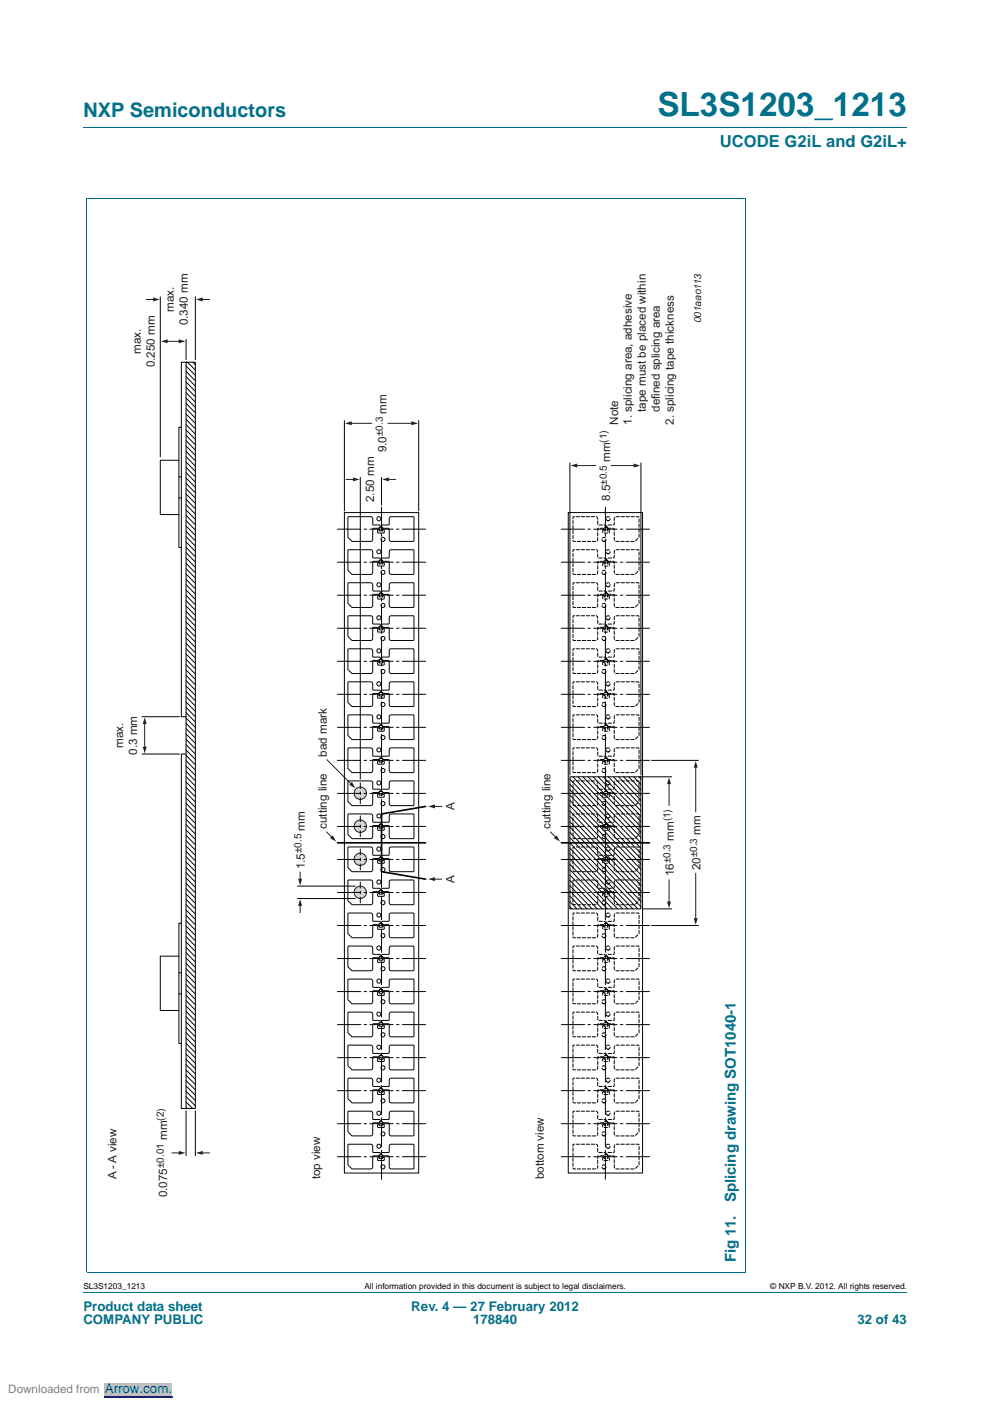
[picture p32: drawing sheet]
<svg xmlns="http://www.w3.org/2000/svg" width="210mm" height="297mm" viewBox="0 0 210 297" stroke-linecap="round" stroke-linejoin="round" font-family="sans-serif">
<defs><g id="words">
<text font-size="7" fill="#00718a" x="139.4" y="24.6">SL3S1203_1213</text>
<text font-size="4.2" fill="#00718a" x="17.7" y="24.9">NXP Semiconductors</text>
<text font-size="3.5" fill="#00718a" x="152.6" y="31.1">UCODE G2iL and G2iL+</text>
<g font-size="3.2" fill="#00718a">
<text x="156" y="254.9" transform="rotate(-90 156 254.9)">Splicing drawing SOT1040-1</text>
<text x="156" y="267.6" transform="rotate(-90 156 267.6)">Fig 11.</text>
</g>
<g font-size="2.8" fill="#00718a">
<text x="17.7" y="277.9">Product data sheet</text>
<text x="17.7" y="280.8">COMPANY PUBLIC</text>
<text x="87.2" y="277.9">Rev. 4 — 27 February 2012</text>
<text x="100.3" y="280.8">178840</text>
<text x="181.8" y="280.8">32 of 43</text>
</g>
<text font-size="2.8" fill="#00f" x="22.2" y="295.3">Arrow.com.</text>
<g font-size="2.5" fill="#231f20">
<text x="36.9" y="66.2" transform="rotate(-90 36.9 66.2)">max.</text>
<text x="39.8" y="69" transform="rotate(-90 39.8 69)">0.340 mm</text>
<text x="29.8" y="75" transform="rotate(-90 29.8 75)">max.</text>
<text x="32.8" y="77.9" transform="rotate(-90 32.8 77.9)">0.250 mm</text>
<text x="81.9" y="87.7" transform="rotate(-90 81.9 87.7)">mm</text>
<text x="137" y="87.3" transform="rotate(-90 137 87.3)">tape must be placed within</text>
<text x="139.9" y="87.3" transform="rotate(-90 139.9 87.3)">defined splicing area</text>
<text x="81.9" y="95.9" transform="rotate(-90 81.9 95.9)">9.0</text>
<text x="131" y="90.1" transform="rotate(-90 131 90.1)">Note</text>
<text x="134" y="90.1" transform="rotate(-90 134 90.1)">1. splicing area, adhesive</text>
<text x="142.9" y="90.1" transform="rotate(-90 142.9 90.1)">2. splicing tape thickness</text>
<text x="129.4" y="97.9" transform="rotate(-90 129.4 97.9)">mm</text>
<text x="79.3" y="106.5" transform="rotate(-90 79.3 106.5)">2.50 mm</text>
<text x="129.4" y="106.2" transform="rotate(-90 129.4 106.2)">8.5</text>
<text x="26.1" y="158.6" transform="rotate(-90 26.1 158.6)">max.</text>
<text x="29.1" y="160" transform="rotate(-90 29.1 160)">0.3 mm</text>
<text x="69.3" y="160.4" transform="rotate(-90 69.3 160.4)">bad mark</text>
<text x="96.4" y="171.8" transform="rotate(-90 96.4 171.8)">A</text>
<text x="64.7" y="176.1" transform="rotate(-90 64.7 176.1)">mm</text>
<text x="69.3" y="175.7" transform="rotate(-90 69.3 175.7)">cutting line</text>
<text x="116.7" y="175.7" transform="rotate(-90 116.7 175.7)">cutting line</text>
<text x="142.9" y="178.3" transform="rotate(-90 142.9 178.3)">mm</text>
<text x="148.5" y="177" transform="rotate(-90 148.5 177)">mm</text>
<text x="64.7" y="184.3" transform="rotate(-90 64.7 184.3)">1.5</text>
<text x="142.9" y="185.8" transform="rotate(-90 142.9 185.8)">16</text>
<text x="148.5" y="184.5" transform="rotate(-90 148.5 184.5)">20</text>
<text x="96.4" y="187.2" transform="rotate(-90 96.4 187.2)">A</text>
<text x="35.5" y="241.7" transform="rotate(-90 35.5 241.7)">mm</text>
<text x="24.7" y="250.1" transform="rotate(-90 24.7 250.1)">A - A view</text>
<text x="67.9" y="250.1" transform="rotate(-90 67.9 250.1)">top view</text>
<text x="115.3" y="250.1" transform="rotate(-90 115.3 250.1)">bottom view</text>
<text x="35.5" y="253.9" transform="rotate(-90 35.5 253.9)">0.075</text>
</g>
<text font-size="2.5" fill="#808080" x="1.8" y="295.3">Downloaded from</text>
<g font-size="2.1" fill="#231f20">
<text x="148.7" y="68.5" transform="rotate(-90 148.7 68.5)">001aao113</text>
<text x="81.2" y="92.5" transform="rotate(-90 81.2 92.5)">±0.3</text>
<text x="128.7" y="93.8" transform="rotate(-90 128.7 93.8)">(1)</text>
<text x="128.7" y="102.7" transform="rotate(-90 128.7 102.7)">±0.5</text>
<text x="142.1" y="174.2" transform="rotate(-90 142.1 174.2)">(1)</text>
<text x="63.9" y="180.9" transform="rotate(-90 63.9 180.9)">±0.5</text>
<text x="142.1" y="183.1" transform="rotate(-90 142.1 183.1)">±0.3</text>
<text x="147.8" y="181.8" transform="rotate(-90 147.8 181.8)">±0.3</text>
<text x="34.7" y="237.6" transform="rotate(-90 34.7 237.6)">(2)</text>
<text x="34.7" y="247.7" transform="rotate(-90 34.7 247.7)">±0.01</text>
</g>
<g font-size="1.8">
<text x="17.7" y="273.4">SL3S1203_1213</text>
<text x="77.3" y="273.4">All information provided in this document is subject to legal disclaimers.</text>
<text x="163.3" y="273.4">© NXP B.V. 2012. All rights reserved.</text>
</g>
</g></defs>
<path d="M17.7 27h174.6M18.4 42.1v227.7M18.4 42.2h139.7M158.2 42.1v227.7M17.7 273.9h174.6M18.4 269.7h139.7" fill="none" stroke="#00718a" stroke-width=".21"/>
<path d="M63.6 191.8v1.7" fill="none" stroke="#231f20" stroke-width=".21"/>
<path d="M63.6 190.6l.5 1.5h-.9z" fill="#231f20"/>
<path d="M141.9 166v4.7" fill="none" stroke="#231f20" stroke-width=".21"/>
<path d="M141.9 164.8l.4 1.4h-.9z" fill="#231f20"/>
<path d="M147.5 162.5v9.6" fill="none" stroke="#231f20" stroke-width=".21"/>
<path d="M147.5 161.4l.4 1.4h-.8z" fill="#231f20"/>
<path d="M63.6 184.9v1.7" fill="none" stroke="#231f20" stroke-width=".21"/>
<path d="M63.2 186.3h.9l-.5 1.4z" fill="#231f20"/>
<path d="M141.9 186.6v4.8" fill="none" stroke="#231f20" stroke-width=".21"/>
<path d="M141.4 191.1h.9l-.4 1.5z" fill="#231f20"/>
<path d="M147.5 185.2v9.8" fill="none" stroke="#231f20" stroke-width=".21"/>
<path d="M147.1 194.7h.8l-.4 1.4z" fill="#231f20"/>
<path d="M42.7 244.4h1.7" fill="none" stroke="#231f20" stroke-width=".21"/>
<path d="M41.6 244.4l1.4-.4v.9z" fill="#231f20"/>
<path d="M82.2 101.7h1.7" fill="none" stroke="#231f20" stroke-width=".21"/>
<path d="M81 101.7l1.4-.5v.9z" fill="#231f20"/>
<path d="M74.3 89.8h4.5" fill="none" stroke="#231f20" stroke-width=".21"/>
<path d="M73.2 89.8l1.4-.5v.9z" fill="#231f20"/>
<path d="M91.9 186.4h1.7" fill="none" stroke="#231f20" stroke-width=".21"/>
<path d="M90.8 186.4l1.4-.4v.8z" fill="#231f20"/>
<path d="M122.1 98.7h4.2" fill="none" stroke="#231f20" stroke-width=".21"/>
<path d="M121 98.7l1.4-.4v.8z" fill="#231f20"/>
<path d="M36.5 244.4h1.7" fill="none" stroke="#231f20" stroke-width=".21"/>
<path d="M37.9 244l1.4 .4-1.4 .5z" fill="#231f20"/>
<path d="M73.4 101.7h1.7" fill="none" stroke="#231f20" stroke-width=".21"/>
<path d="M74.8 101.2l1.5 .5-1.5 .4z" fill="#231f20"/>
<path d="M42.7 63.5h1.7" fill="none" stroke="#231f20" stroke-width=".21"/>
<path d="M41.6 63.5l1.4-.4v.8z" fill="#231f20"/>
<path d="M31 63.5h1.7" fill="none" stroke="#231f20" stroke-width=".21"/>
<path d="M32.4 63.1l1.4 .4-1.4 .4z" fill="#231f20"/>
<path d="M82.3 89.8h5.2" fill="none" stroke="#231f20" stroke-width=".21"/>
<path d="M87.2 89.3l1.4 .5-1.4 .4z" fill="#231f20"/>
<path d="M116.7 176.4l1.2 1.2" fill="none" stroke="#231f20" stroke-width=".21"/>
<path d="M118 177.1l.7 1.3-1.3-.7z" fill="#231f20"/>
<path d="M129.6 98.7h5" fill="none" stroke="#231f20" stroke-width=".21"/>
<path d="M134.3 98.3l1.5 .4-1.5 .4z" fill="#231f20"/>
<path d="M91.9 171h1.7" fill="none" stroke="#231f20" stroke-width=".21"/>
<path d="M90.8 171l1.4-.4v.8z" fill="#231f20"/>
<path d="M69.3 176.4l1.2 1.2" fill="none" stroke="#231f20" stroke-width=".21"/>
<path d="M70 177.7l.6-.6 .7 1.3z" fill="#231f20"/>
<path d="M69.3 161.1l5.2 5.2" fill="none" stroke="#231f20" stroke-width=".21"/>
<path d="M74.6 165.8l.7 1.3-1.3-.7z" fill="#231f20"/>
<path d="M73 108.7h15.8v140h-15.8z" fill="none" stroke="#040505" stroke-width=".21"/>
<circle cx="76.4" cy="182.2" r="1.32" fill="#d1d3d4"/>
<circle cx="76.4" cy="182.2" r="1.32" fill="none" stroke="#231f20" stroke-width=".21"/>
<g fill="none" stroke="#040505" stroke-width=".21">
<path d="M80.2 182.3l-.1 .2v.4a1.56 1.56 0 0 0 1.4 0v-.4l-.2-.2M80.4 181.8h.7v.8h-.7zM80.6 181.8v-.4l-.2-.1h-1.3l-.1-1.4-.4-.3h-4.7l-.1 .1v4.2l.8 .9h4l.3-.1 .1-.3v-2.3l1.4-.1M80.9 181.8v-.4l.2-.1 1.4-.1v-1.3l.5-.3h4.6l.2 .1v4.9l-.2 .2h-4.6l-.3-.1-.2-.3v-2.2l-.2-.2h-1.2"/>
<circle cx="80.3" cy="180" r=".43"/>
<circle cx="81.2" cy="184.4" r=".43"/>
</g>
<path d="M90.2 182.2h-18.7" fill="none" stroke="#040505" stroke-width=".21" stroke-dasharray="4.9 .7 .5 .7"/>
<circle cx="76.4" cy="175.2" r="1.32" fill="#d1d3d4"/>
<circle cx="76.4" cy="175.2" r="1.32" fill="none" stroke="#231f20" stroke-width=".21"/>
<g fill="none" stroke="#040505" stroke-width=".21">
<path d="M80.2 175.3l-.1 .2v.4a1.56 1.56 0 0 0 1.4 0v-.4l-.2-.2M80.4 174.8h.7v.8h-.7zM80.6 174.8v-.4l-.2-.1h-1.3l-.1-1.4-.4-.3h-4.7l-.1 .1v4.2l.8 .9h4l.3-.1 .1-.3v-2.3l1.4-.1M80.9 174.8v-.4l.2-.1 1.4-.1v-1.3l.5-.3h4.6l.2 .1v4.9l-.2 .2h-4.6l-.3-.1-.2-.3v-2.2l-.2-.2h-1.2"/>
<circle cx="80.3" cy="173" r=".43"/>
<circle cx="81.2" cy="177.4" r=".43"/>
</g>
<path d="M90.2 175.2h-18.7" fill="none" stroke="#040505" stroke-width=".21" stroke-dasharray="4.9 .7 .5 .7"/>
<circle cx="76.4" cy="168.2" r="1.32" fill="#d1d3d4"/>
<circle cx="76.4" cy="168.2" r="1.32" fill="none" stroke="#231f20" stroke-width=".21"/>
<g fill="none" stroke="#040505" stroke-width=".21">
<path d="M80.2 168.3l-.1 .2v.4a1.56 1.56 0 0 0 1.4 0v-.4l-.2-.2M80.4 167.8h.7v.8h-.7zM80.6 167.8v-.4l-.2-.1h-1.3l-.1-1.4-.4-.3h-4.7l-.1 .1v4.2l.8 .9h4l.3-.1 .1-.3v-2.3l1.4-.1M80.9 167.8v-.4l.2-.1 1.4-.1v-1.3l.5-.3h4.6l.2 .1v4.9l-.2 .2h-4.6l-.3-.1-.2-.3v-2.2l-.2-.2h-1.2"/>
<circle cx="80.3" cy="166" r=".43"/>
<circle cx="81.2" cy="170.4" r=".43"/>
</g>
<path d="M90.2 168.2h-18.7" fill="none" stroke="#040505" stroke-width=".21" stroke-dasharray="4.9 .7 .5 .7"/>
<circle cx="76.4" cy="189.2" r="1.32" fill="#d1d3d4"/>
<g fill="none" stroke="#231f20" stroke-width=".21">
<path d="M35.3 72.4h2.9"/>
<circle cx="76.4" cy="189.2" r="1.32"/>
</g>
<g fill="none" stroke="#040505" stroke-width=".21">
<path d="M73 89.2v19.1M88.8 89.2v19.1M80.2 119.3l-.1 .2v.3a1.56 1.56 0 0 0 1.4 0v-.3l-.2-.2M80.2 112.3l-.1 .2v.3a1.55 1.55 0 0 0 1.4 0v-.3l-.2-.2M80.4 118.8h.7v.7h-.7zM80.4 111.8h.7v.7h-.7zM80.6 118.8v-.4l-.2-.1h-1.3l-.1-1.4-.4-.4h-4.7l-.1 .2v4.2l.8 .9h4l.3-.1 .1-.4v-2.2l1.4-.1M80.6 111.8v-.4l-.2-.1h-1.3l-.1-1.4-.4-.4h-4.7l-.1 .2v4.2l.8 .9h4l.3-.1 .1-.4v-2.2l1.4-.1M80.9 118.8v-.4l.2-.1 1.4-.1v-1.3l.5-.4h4.6l.2 .2v4.9l-.2 .2h-4.6l-.3-.1-.2-.4v-2.1l-.2-.2h-1.2M80.9 111.8v-.4l.2-.1 1.4-.1v-1.3l.5-.4h4.6l.2 .2v4.9l-.2 .2h-4.6l-.3-.1-.2-.4v-2.1l-.2-.2h-1.2M80.9 101.2v5.9M120.5 108.7h15.7v140h-15.7z"/>
<path d="M80.2 133.3l-.1 .2v.4a1.56 1.56 0 0 0 1.4 0v-.4l-.2-.2M80.2 126.3l-.1 .2v.3a1.56 1.56 0 0 0 1.4 0v-.3l-.2-.2M80.4 139.8h.7v.8h-.7zM80.4 132.8h.7v.8h-.7zM80.4 125.8h.7v.8h-.7zM80.6 139.8v-.4l-.2-.1h-1.3l-.1-1.4-.4-.3h-4.7l-.1 .1v4.2l.8 .9h4l.3-.1 .1-.3v-2.3l1.4-.1M80.6 132.8v-.4l-.2-.1h-1.3l-.1-1.4-.4-.3h-4.7l-.1 .1v4.2l.8 .9h4l.3-.1 .1-.3v-2.3l1.4-.1M80.6 125.8v-.4l-.2-.1h-1.3l-.1-1.4-.4-.3h-4.7l-.1 .1v4.2l.8 .9h4l.3-.1 .1-.4v-2.2l1.4-.1M80.9 139.8v-.4l.2-.1 1.4-.1v-1.3l.5-.3h4.6l.2 .1v4.9l-.2 .2h-4.6l-.3-.1-.2-.3v-2.2l-.2-.2h-1.2M80.9 132.8v-.4l.2-.1 1.4-.1v-1.3l.5-.3h4.6l.2 .1v4.9l-.2 .2h-4.6l-.3-.1-.2-.3v-2.2l-.2-.2h-1.2M80.9 125.8v-.4l.2-.1 1.4-.1v-1.3l.5-.3h4.6l.2 .1v4.9l-.2 .2h-4.6l-.3-.1-.2-.4v-2.1l-.2-.2h-1.2M80.2 154.3l-.1 .2v.4a1.56 1.56 0 0 0 1.4 0v-.4l-.2-.2"/>
<path d="M80.2 147.3l-.1 .2v.4a1.55 1.55 0 0 0 1.4 0v-.4l-.2-.2M80.2 140.3l-.1 .2v.4a1.55 1.55 0 0 0 1.4 0v-.4l-.2-.2M80.4 153.8h.7v.8h-.7zM80.4 146.8h.7v.8h-.7zM80.6 153.8v-.4l-.2-.1h-1.3l-.1-1.4-.4-.3h-4.7l-.1 .1v4.2l.8 .9h4l.3-.1 .1-.3v-2.3l1.4-.1M80.6 146.8v-.4l-.2-.1h-1.3l-.1-1.4-.4-.3h-4.7l-.1 .1v4.2l.8 .9h4l.3-.1 .1-.3v-2.3l1.4-.1M80.9 153.8v-.4l.2-.1 1.4-.1v-1.3l.5-.3h4.6l.2 .1v4.9l-.2 .2h-4.6l-.3-.1-.2-.3v-2.2l-.2-.2h-1.2M80.9 146.8v-.4l.2-.1 1.4-.1v-1.3l.5-.3h4.6l.2 .1v4.9l-.2 .2h-4.6l-.3-.1-.2-.3v-2.2l-.2-.2h-1.2M80.2 161.3l-.1 .2v.4a1.56 1.56 0 0 0 1.4 0v-.4l-.2-.2M80.4 160.8h.7v.8h-.7zM80.6 160.8v-.4l-.2-.1h-1.3l-.1-1.4-.4-.3h-4.7l-.1 .1v4.2l.8 .9h4l.3-.1 .1-.3v-2.3l1.4-.1M80.9 160.8v-.4l.2-.1 1.4-.1v-1.3l.5-.3h4.6l.2 .1v4.9l-.2 .2h-4.6l-.3-.1-.2-.3v-2.2l-.2-.2h-1.2"/>
<path d="M120.8 164.7h15.1v28h-15.1zM120.8 179.9l12.3 12.8M120.8 178.7l13.4 14M120.8 177.6l14.4 15.1M120.8 176.5l15.1 15.7M120.8 175.3l15.1 15.8M120.8 174.2l15.1 15.8M120.8 173.1l15.1 15.8M120.8 172l15.1 15.7M120.8 170.8l15.1 15.8M120.8 169.7l15.1 15.8M120.8 168.6l15.1 15.7"/>
<path d="M120.8 167.4l15.1 15.8M120.8 166.3l15.1 15.8M120.8 165.2l15.1 15.8M121.5 164.7l14.4 15.1M122.5 164.7l13.4 14M123.6 164.7l12.3 12.9M124.7 164.7l11.2 11.7M125.8 164.7l10.1 10.6M126.8 164.7l9.1 9.5M127.9 164.7l8 8.4M129 164.7l6.9 7.2M130.1 164.7l5.8 6.1"/>
<path d="M131.1 164.7l4.8 5M132.2 164.7l3.7 3.8M133.3 164.7l2.6 2.7M134.4 164.7l1.5 1.6M135.5 164.7l.4 .5M135.9 164.7h.1M136.2 164.7h6.2M138.2 161.2h9.9M63.1 187.9h12.2M63.1 190.5h12.2M80.2 189.3l-.1 .2v.4a1.56 1.56 0 0 0 1.4 0v-.4l-.2-.2M80.2 196.3l-.1 .2v.4a1.56 1.56 0 0 0 1.4 0v-.4l-.2-.2"/>
<path d="M80.4 188.8h.7v.8h-.7zM80.4 195.8h.7v.8h-.7zM80.6 188.8v-.4l-.2-.1h-1.3l-.1-1.4-.4-.3h-4.7l-.1 .1v4.2l.8 .9h4l.3-.1 .1-.3v-2.3l1.4-.1M80.6 195.8v-.4l-.2-.1h-1.3l-.1-1.4-.4-.3h-4.7l-.1 .1v4.2l.8 .9h4l.3-.1 .1-.3v-2.3l1.4-.1M80.9 188.8v-.4l.2-.1h1.4v-1.4l.5-.3h4.6l.2 .1v5l-.2 .1h-4.6l-.3-.1-.2-.3v-2.2l-.2-.2h-1.2M80.9 195.8v-.4l.2-.1h1.4v-1.4l.5-.3h4.6l.2 .1v5l-.2 .1h-4.6l-.3-.1-.2-.3v-2.2l-.2-.2h-1.2M120.8 192.3l.4 .4M120.8 191.1l1.5 1.6M120.8 190l2.6 2.7M120.8 188.9l3.7 3.8M120.8 187.8l4.7 4.9M120.8 186.6l5.8 6.1"/>
<path d="M120.8 185.5l6.9 7.2M120.8 184.4l8 8.3M120.8 183.2l9.1 9.5M120.8 182.1l10.1 10.6M120.8 181l11.2 11.7M136.2 192.7h6.2M138.2 196.2h9.9M80.2 203.3l-.1 .2v.4a1.55 1.55 0 0 0 1.4 0v-.4l-.2-.2M80.2 210.3l-.1 .2v.4a1.56 1.56 0 0 0 1.4 0v-.4l-.2-.2M80.2 217.3l-.1 .2v.4a1.56 1.56 0 0 0 1.4 0v-.4l-.2-.2M80.4 202.8h.7v.8h-.7zM80.4 209.8h.7v.8h-.7z"/>
<path d="M80.4 216.8h.7v.8h-.7zM80.6 202.8v-.4l-.2-.1h-1.3l-.1-1.4-.4-.3h-4.7l-.1 .1v4.3l.8 .8h4l.3-.1 .1-.3v-2.3l1.4-.1M80.6 209.8v-.4l-.2-.1h-1.3l-.1-1.4-.4-.3h-4.7l-.1 .2v4.2l.8 .8h4l.3-.1 .1-.3v-2.3l1.4-.1M80.6 216.8v-.4l-.2-.1h-1.3l-.1-1.4-.4-.3h-4.7l-.1 .2v4.2l.8 .8h4l.3-.1 .1-.3v-2.3h1.4M80.9 202.8v-.4l.2-.1h1.4v-1.4l.5-.3h4.6l.2 .1v5l-.2 .1h-4.6l-.3-.1-.2-.3v-2.2l-.2-.2h-1.2M80.9 209.8v-.4l.2-.1h1.4v-1.4l.5-.3h4.6l.2 .2v4.9l-.2 .1h-4.6l-.3-.1-.2-.3v-2.2l-.2-.2h-1.2M80.9 216.8v-.4l.2-.1h1.4v-1.4l.5-.3h4.6l.2 .2v4.9l-.2 .1h-4.6l-.3-.1-.2-.3v-2.2l-.2-.1h-1.2M39.5 235.5v9.5M41.4 235.5v9.5M80.2 224.3l-.1 .2v.4a1.56 1.56 0 0 0 1.4 0v-.4l-.2-.2M80.2 231.4l-.1 .1v.4a1.56 1.56 0 0 0 1.4 0v-.4l-.2-.1M80.2 238.4l-.1 .1v.4a1.56 1.56 0 0 0 1.4 0v-.4l-.2-.1"/>
<path d="M80.4 223.8h.7v.8h-.7zM80.4 230.8h.7v.8h-.7zM80.4 237.8h.7v.8h-.7zM80.6 223.8v-.4l-.2-.1h-1.3l-.1-1.4-.4-.3h-4.7l-.1 .2v4.2l.8 .8h4l.3-.1 .1-.3v-2.3h1.4M80.6 230.8v-.4h-.2l-1.3-.1-.1-1.4-.4-.3h-4.7l-.1 .2v4.2l.8 .8h4l.3-.1 .1-.3v-2.3h1.4M80.6 237.8v-.4h-.2l-1.3-.1-.1-1.4-.4-.3h-4.7l-.1 .2v4.2l.8 .8h4l.3-.1 .1-.3v-2.2l1.4-.1M80.9 223.8v-.4l.2-.1h1.4v-1.4l.5-.3h4.6l.2 .2v4.9l-.2 .1h-4.6l-.3-.1-.2-.3v-2.2l-.2-.1h-1.2M80.9 230.8v-.4h.2l1.4-.1v-1.4l.5-.3h4.6l.2 .2v4.9l-.2 .1h-4.6l-.3-.1-.2-.3v-2.2l-.2-.1h-1.2M80.9 237.8v-.4h.2l1.4-.1v-1.4l.5-.3h4.6l.2 .2v4.9l-.2 .1h-4.6l-.3-.1-.2-.3v-2.2l-.2-.1h-1.2M80.2 245.4l-.1 .1v.4a1.56 1.56 0 0 0 1.4 0v-.4l-.2-.1M80.4 244.8h.7v.8h-.7zM80.6 244.8v-.4h-.2l-1.3-.1-.1-1.4-.4-.3h-4.7l-.1 .2v4.2l.8 .8h4l.3-.1 .1-.3v-2.2l1.4-.1"/>
<path d="M80.9 244.8v-.4h.2l1.4-.1v-1.4l.5-.3h4.6l.2 .2v4.9l-.2 .1h-4.6l-.3-.1-.2-.3v-2.2l-.2-.1h-1.2"/>
<circle cx="80.3" cy="117" r=".43"/>
<circle cx="80.3" cy="110" r=".43"/>
<circle cx="81.2" cy="114.4" r=".43"/>
<circle cx="80.3" cy="124" r=".43"/>
<circle cx="80.3" cy="138" r=".43"/>
<circle cx="80.3" cy="131" r=".43"/>
<circle cx="81.2" cy="121.4" r=".43"/>
<circle cx="81.2" cy="128.4" r=".43"/>
<circle cx="81.2" cy="135.4" r=".43"/>
<circle cx="80.3" cy="145" r=".43"/>
<circle cx="80.3" cy="159" r=".43"/>
<circle cx="80.3" cy="152" r=".43"/>
<circle cx="81.2" cy="156.4" r=".43"/>
<circle cx="81.2" cy="149.4" r=".43"/>
<circle cx="81.2" cy="142.4" r=".43"/>
<circle cx="81.2" cy="163.4" r=".43"/>
<circle cx="80.3" cy="187" r=".43"/>
<circle cx="80.3" cy="194" r=".43"/>
<circle cx="81.2" cy="198.4" r=".43"/>
<circle cx="81.2" cy="191.4" r=".43"/>
<circle cx="80.3" cy="215" r=".43"/>
<circle cx="80.3" cy="208" r=".43"/>
<circle cx="80.3" cy="201" r=".43"/>
<circle cx="81.2" cy="212.4" r=".43"/>
<circle cx="81.2" cy="219.4" r=".43"/>
<circle cx="81.2" cy="205.4" r=".43"/>
<circle cx="80.3" cy="229" r=".43"/>
<circle cx="80.3" cy="236" r=".43"/>
<circle cx="80.3" cy="222" r=".43"/>
<circle cx="81.2" cy="233.4" r=".43"/>
<circle cx="81.2" cy="226.4" r=".43"/>
<circle cx="80.3" cy="243" r=".43"/>
<circle cx="81.2" cy="240.4" r=".43"/>
<circle cx="81.2" cy="247.4" r=".43"/>
</g>
<g fill="none" stroke="#040505" stroke-width=".21" stroke-dasharray="4.9 .7 .5 .7">
<path d="M90.2 112.2h-18.7M90.2 119.2h-18.7M119 119.2h18.7M119 112.2h18.7M90.2 126.2h-18.7M90.2 133.2h-18.7M119 133.2h18.7M119 126.2h18.7M90.2 140.2h-18.7M90.2 154.2h-18.7M90.2 147.2h-18.7M119 154.2h18.7"/>
<path d="M119 147.2h18.7M119 140.2h18.7M90.2 161.2h-18.7M119 175.2h18.7M119 168.2h18.7M119 161.2h18.7M90.2 189.2h-18.7M90.2 196.2h-18.7M119 182.2h18.7M119 189.2h18.7M119 196.2h18.7M90.2 210.2h-18.7"/>
<path d="M90.2 217.2h-18.7M90.2 203.2h-18.7M119 203.2h18.7M119 210.2h18.7M119 217.2h18.7M90.2 238.2h-18.7M90.2 224.2h-18.7M90.2 231.2h-18.7M119 224.2h18.7M119 231.2h18.7M119 238.2h18.7M80.9 250.1v-142.6"/>
<path d="M90.2 245.2h-18.7M119 245.2h18.7"/>
</g>
<g fill="none" stroke="#040505" stroke-width=".21" stroke-dasharray=".7 .4">
<path d="M128 119.3l-.2 .2v.3a1.56 1.56 0 0 0 1.4 0v-.3l-.2-.2M128 112.3l-.2 .2v.3a1.55 1.55 0 0 0 1.4 0v-.3l-.2-.2M128.1 118.8h.8v.7h-.8zM128.1 111.8h.8v.7h-.8zM128.4 118.8l-.1-.4-.1-.1-1.4-.1-.1-1.3-.4-.4h-4.6l-.2 .2v4.9l.2 .2h4.6l.3-.1 .1-.4v-2.1l.2-.2h1.2M128.4 111.8l-.1-.4-.1-.1-1.4-.1-.1-1.3-.4-.4h-4.6l-.2 .2v4.9l.2 .2h4.6l.3-.1 .1-.4v-2.1l.2-.2h1.2M128.9 119l1.3 .1v2.2l.2 .4 .3 .1h3.9l.9-.9v-4.2l-.2-.2h-4.6l-.5 .4-.1 1.4h-1.3l-.2 .1v.4M128.9 112l1.3 .1v2.2l.2 .4 .3 .1h3.9l.9-.9v-4.2l-.2-.2h-4.6l-.5 .4-.1 1.4h-1.3l-.2 .1v.4M128 133.3l-.2 .2v.4a1.56 1.56 0 0 0 1.4 0v-.4l-.2-.2M128 126.3l-.2 .2v.3a1.56 1.56 0 0 0 1.4 0v-.3l-.2-.2M128.1 139.8h.8v.8h-.8zM128.1 132.8h.8v.8h-.8z"/>
<path d="M128.1 125.8h.8v.8h-.8zM128.4 139.8l-.1-.4-.1-.1-1.4-.1-.1-1.3-.4-.3h-4.6l-.2 .1v4.9l.2 .2h4.6l.3-.1 .1-.3v-2.2l.2-.2h1.2M128.4 132.8l-.1-.4-.1-.1-1.4-.1-.1-1.3-.4-.3h-4.6l-.2 .1v4.9l.2 .2h4.6l.3-.1 .1-.3v-2.2l.2-.2h1.2M128.4 125.8l-.1-.4-.1-.1-1.4-.1-.1-1.3-.4-.3h-4.6l-.2 .1v4.9l.2 .2h4.6l.3-.1 .1-.4v-2.1l.2-.2h1.2M128.9 133l1.3 .1v2.3l.2 .3 .3 .1h3.9l.9-.9v-4.2l-.2-.1h-4.6l-.5 .3-.1 1.4h-1.3l-.2 .1v.4M128.9 126l1.3 .1v2.2l.2 .4 .3 .1h3.9l.9-.9v-4.2l-.2-.1h-4.6l-.5 .3-.1 1.4h-1.3l-.2 .1v.4M128 154.3l-.2 .2v.4a1.56 1.56 0 0 0 1.4 0v-.4l-.2-.2M128 147.3l-.2 .2v.4a1.55 1.55 0 0 0 1.4 0v-.4l-.2-.2M128 140.3l-.2 .2v.4a1.55 1.55 0 0 0 1.4 0v-.4l-.2-.2M128.1 153.8h.8v.8h-.8zM128.1 146.8h.8v.8h-.8zM128.4 153.8l-.1-.4-.1-.1-1.4-.1-.1-1.3-.4-.3h-4.6l-.2 .1v4.9l.2 .2h4.6l.3-.1 .1-.3v-2.2l.2-.2h1.2"/>
<path d="M128.4 146.8l-.1-.4-.1-.1-1.4-.1-.1-1.3-.4-.3h-4.6l-.2 .1v4.9l.2 .2h4.6l.3-.1 .1-.3v-2.2l.2-.2h1.2M128.9 154l1.3 .1v2.3l.2 .3 .3 .1h3.9l.9-.9v-4.2l-.2-.1h-4.6l-.5 .3-.1 1.4h-1.3l-.2 .1v.4M128.9 147l1.3 .1v2.3l.2 .3 .3 .1h3.9l.9-.9v-4.2l-.2-.1h-4.6l-.5 .3-.1 1.4h-1.3l-.2 .1v.4M128.9 140l1.3 .1v2.3l.2 .3 .3 .1h3.9l.9-.9v-4.2l-.2-.1h-4.6l-.5 .3-.1 1.4h-1.3l-.2 .1v.4M128 175.3l-.2 .2v.4a1.56 1.56 0 0 0 1.4 0v-.4l-.2-.2M128 168.3l-.2 .2v.4a1.56 1.56 0 0 0 1.4 0v-.4l-.2-.2M128 161.3l-.2 .2v.4a1.56 1.56 0 0 0 1.4 0v-.4l-.2-.2M128.1 174.8h.8v.8h-.8zM128.1 167.8h.8v.8h-.8zM128.1 160.8h.8v.8h-.8zM128.4 174.8l-.1-.4-.1-.1-1.4-.1-.1-1.3-.4-.3h-4.6l-.2 .1v4.9l.2 .2h4.6l.3-.1 .1-.3v-2.2l.2-.2h1.2M128.4 167.8l-.1-.4-.1-.1-1.4-.1-.1-1.3-.4-.3h-4.6l-.2 .1v4.9l.2 .2h4.6l.3-.1 .1-.3v-2.2l.2-.2h1.2"/>
<path d="M128.4 160.8l-.1-.4-.1-.1-1.4-.1-.1-1.3-.4-.3h-4.6l-.2 .1v4.9l.2 .2h4.6l.3-.1 .1-.3v-2.2l.2-.2h1.2M128.9 175l1.3 .1v2.3l.2 .3 .3 .1h3.9l.9-.9v-4.2l-.2-.1h-4.6l-.5 .3-.1 1.4h-1.3l-.2 .1v.4M128.9 168l1.3 .1v2.3l.2 .3 .3 .1h3.9l.9-.9v-4.2l-.2-.1h-4.6l-.5 .3-.1 1.4h-1.3l-.2 .1v.4M128.9 161l1.3 .1v2.3l.2 .3 .3 .1h3.9l.9-.9v-4.2l-.2-.1h-4.6l-.5 .3-.1 1.4h-1.3l-.2 .1v.4M128 182.3l-.2 .2v.4a1.56 1.56 0 0 0 1.4 0v-.4l-.2-.2M128 189.3l-.2 .2v.4a1.56 1.56 0 0 0 1.4 0v-.4l-.2-.2M128 196.3l-.2 .2v.4a1.56 1.56 0 0 0 1.4 0v-.4l-.2-.2M128.1 181.8h.8v.8h-.8zM128.1 188.8h.8v.8h-.8zM128.1 195.8h.8v.8h-.8zM128.4 181.8l-.1-.4-.1-.1-1.4-.1-.1-1.3-.4-.3h-4.6l-.2 .1v4.9l.2 .2h4.6l.3-.1 .1-.3v-2.2l.2-.2h1.2M128.4 188.8l-.1-.4-.1-.1h-1.4l-.1-1.4-.4-.3h-4.6l-.2 .1v5l.2 .1h4.6l.3-.1 .1-.3v-2.2l.2-.2h1.2"/>
<path d="M128.4 195.8l-.1-.4-.1-.1h-1.4l-.1-1.4-.4-.3h-4.6l-.2 .1v5l.2 .1h4.6l.3-.1 .1-.3v-2.2l.2-.2h1.2M128.9 182l1.3 .1v2.3l.2 .3 .3 .1h3.9l.9-.9v-4.2l-.2-.1h-4.6l-.5 .3-.1 1.4h-1.3l-.2 .1v.4M128.9 189l1.3 .1v2.3l.2 .3 .3 .1h3.9l.9-.9v-4.2l-.2-.1h-4.6l-.5 .3-.1 1.4h-1.3l-.2 .1v.4M128.9 196l1.3 .1v2.3l.2 .3 .3 .1h3.9l.9-.8v-4.3l-.2-.1h-4.6l-.5 .3-.1 1.4h-1.3l-.2 .1v.4M128 203.3l-.2 .2v.4a1.55 1.55 0 0 0 1.4 0v-.4l-.2-.2M128 210.3l-.2 .2v.4a1.55 1.55 0 0 0 1.4 0v-.4l-.2-.2M128 217.3l-.2 .2v.4a1.56 1.56 0 0 0 1.4 0v-.4l-.2-.2M128.1 202.8h.8v.8h-.8zM128.1 209.8h.8v.8h-.8zM128.1 216.8h.8v.8h-.8zM128.4 202.8l-.1-.4-.1-.1h-1.4l-.1-1.4-.4-.3h-4.6l-.2 .1v5l.2 .1h4.6l.3-.1 .1-.3v-2.2l.2-.2h1.2M128.4 209.8l-.1-.4-.1-.1h-1.4l-.1-1.4-.4-.3h-4.6l-.2 .2v4.9l.2 .1h4.6l.3-.1 .1-.3v-2.2l.2-.2h1.2"/>
<path d="M128.4 216.8l-.1-.4-.1-.1h-1.4l-.1-1.4-.4-.3h-4.6l-.2 .2v4.9l.2 .1h4.6l.3-.1 .1-.3v-2.2l.2-.1h1.2M128.9 203l1.3 .1v2.3l.2 .3 .3 .1h3.9l.9-.8v-4.3l-.2-.1h-4.6l-.5 .3-.1 1.4h-1.3l-.2 .1v.4M128.9 210l1.3 .1v2.3l.2 .3 .3 .1h3.9l.9-.8v-4.2l-.2-.2h-4.6l-.5 .3-.1 1.4h-1.3l-.2 .1v.4M128.9 217.1h1.3v2.3l.2 .3 .3 .1h3.9l.9-.8v-4.2l-.2-.2h-4.6l-.5 .3-.1 1.4h-1.3l-.2 .1v.4M128 224.3l-.2 .2v.4a1.56 1.56 0 0 0 1.4 0v-.4l-.2-.2M128 231.4l-.2 .1v.4a1.56 1.56 0 0 0 1.4 0v-.4l-.2-.1M128 238.4l-.2 .1v.4a1.56 1.56 0 0 0 1.4 0v-.4l-.2-.1M128.1 223.8h.8v.8h-.8zM128.1 230.8h.8v.8h-.8zM128.1 237.8h.8v.8h-.8zM128.4 223.8l-.1-.4-.1-.1h-1.4l-.1-1.4-.4-.3h-4.6l-.2 .2v4.9l.2 .1h4.6l.3-.1 .1-.3v-2.2l.2-.1h1.2M128.4 230.8l-.1-.4h-.1l-1.4-.1-.1-1.4-.4-.3h-4.6l-.2 .2v4.9l.2 .1h4.6l.3-.1 .1-.3v-2.2l.2-.1h1.2"/>
<path d="M128.4 237.8l-.1-.4h-.1l-1.4-.1-.1-1.4-.4-.3h-4.6l-.2 .2v4.9l.2 .1h4.6l.3-.1 .1-.3v-2.2l.2-.1h1.2M128.9 224.1h1.3v2.3l.2 .3 .3 .1h3.9l.9-.8v-4.2l-.2-.2h-4.6l-.5 .3-.1 1.4h-1.3l-.2 .1v.4M128.9 231.1h1.3v2.3l.2 .3 .3 .1h3.9l.9-.8v-4.2l-.2-.2h-4.6l-.5 .3-.1 1.4-1.3 .1h-.2v.4M128.9 238.1l1.3 .1v2.2l.2 .3 .3 .1h3.9l.9-.8v-4.2l-.2-.2h-4.6l-.5 .3-.1 1.4-1.3 .1h-.2v.4M128 245.4l-.2 .1v.4a1.56 1.56 0 0 0 1.4 0v-.4l-.2-.1M128.1 244.8h.8v.8h-.8zM128.4 244.8l-.1-.4h-.1l-1.4-.1-.1-1.4-.4-.3h-4.6l-.2 .2v4.9l.2 .1h4.6l.3-.1 .1-.3v-2.2l.2-.1h1.2M128.9 245.1l1.3 .1v2.2l.2 .3 .3 .1h3.9l.9-.8v-4.2l-.2-.2h-4.6l-.5 .3-.1 1.4-1.3 .1h-.2v.4"/>
<circle cx="128.1" cy="114.4" r=".43"/>
<circle cx="128.9" cy="117" r=".44"/>
<circle cx="128.9" cy="110" r=".44"/>
<circle cx="128.1" cy="135.4" r=".44"/>
<circle cx="128.1" cy="128.4" r=".44"/>
<circle cx="128.1" cy="121.4" r=".43"/>
<circle cx="128.9" cy="138" r=".44"/>
<circle cx="128.9" cy="131" r=".44"/>
<circle cx="128.9" cy="124" r=".44"/>
<circle cx="128.1" cy="142.4" r=".44"/>
<circle cx="128.1" cy="156.4" r=".43"/>
<circle cx="128.1" cy="149.4" r=".44"/>
<circle cx="128.9" cy="152" r=".44"/>
<circle cx="128.9" cy="159" r=".44"/>
<circle cx="128.9" cy="145" r=".44"/>
<circle cx="128.1" cy="177.4" r=".44"/>
<circle cx="128.1" cy="163.4" r=".44"/>
<circle cx="128.1" cy="170.4" r=".43"/>
<circle cx="128.9" cy="166" r=".44"/>
<circle cx="128.9" cy="173" r=".44"/>
<circle cx="128.1" cy="191.4" r=".44"/>
<circle cx="128.1" cy="198.4" r=".44"/>
<circle cx="128.1" cy="184.4" r=".44"/>
<circle cx="128.9" cy="180" r=".44"/>
<circle cx="128.9" cy="194" r=".44"/>
<circle cx="128.9" cy="187" r=".44"/>
<circle cx="128.1" cy="205.4" r=".44"/>
<circle cx="128.1" cy="212.4" r=".43"/>
<circle cx="128.1" cy="219.4" r=".43"/>
<circle cx="128.9" cy="201" r=".44"/>
<circle cx="128.9" cy="208" r=".44"/>
<circle cx="128.9" cy="215" r=".44"/>
<circle cx="128.1" cy="233.4" r=".44"/>
<circle cx="128.1" cy="226.4" r=".44"/>
<circle cx="128.9" cy="222" r=".44"/>
<circle cx="128.9" cy="236" r=".44"/>
<circle cx="128.9" cy="229" r=".44"/>
<circle cx="128.1" cy="240.4" r=".44"/>
<circle cx="128.1" cy="247.4" r=".43"/>
<circle cx="128.9" cy="243" r=".44"/>
</g>
<path d="M71.5 178.7h18.7M90.2 171l-9.3 1.6v12.2l9.3 1.6M119 178.7h18.7" fill="none" stroke="#040505" stroke-width=".35"/>
<g fill="#231f20">
<path d="M34.1 72.4l1.4-.5v.9z"/>
<path d="M37.9 71.9l1.4 .5-1.4 .4z"/>
</g>
<path d="M30.7 153.2v5.4" fill="none" stroke="#231f20" stroke-width=".21"/>
<g fill="#231f20">
<path d="M30.7 152.1l.4 1.4h-.8z"/>
<path d="M30.3 158.3h.8l-.4 1.4z"/>
</g>
<path d="M128.4 250.1v-142.6" fill="none" stroke="#040505" stroke-width=".21" stroke-dasharray="4.9 .7 .5 .7"/>
<g fill="none" stroke="#040505" stroke-width=".21">
<path d="M34 62.9v33.9M39.4 76.8h-1v75.2h1M39.5 76.8h1.9v158.2h-1.9zM39.5 76.8h.1M39.5 79.9l1.9 2M39.5 78.8l1.9 1.9M39.5 77.6l1.9 2M39.5 71.9v4.3M39.8 76.8l1.6 1.7M40.9 76.8l.5 .5M41.4 62.9v13.3M37.9 97.6h-3.9v11.5h3.9"/>
<path d="M38.4 90.6h-.5v25.5h.5M39.5 99.1l1.9 2M39.5 98l1.9 1.9M39.5 96.8l1.9 2M39.5 95.7l1.9 2M39.5 94.6l1.9 2M39.5 93.5l1.9 1.9M39.5 92.3l1.9 2M39.5 91.2l1.9 2M39.5 90.1l1.9 1.9M39.5 88.9l1.9 2M39.5 87.8l1.9 2"/>
<path d="M39.5 86.7l1.9 1.9M39.5 85.5l1.9 2M39.5 84.4l1.9 2M39.5 83.3l1.9 1.9M39.5 82.1l1.9 2M39.5 81l1.9 2M120.8 98.1v66.2M135.9 98.1v66.2M37.9 105.6h.5M37.9 101.1h.5M39.5 119.5l1.9 1.9M39.5 118.3l1.9 2"/>
<path d="M39.5 117.2l1.9 2M39.5 116.1l1.9 1.9M39.5 114.9l1.9 2M39.5 113.8l1.9 2M39.5 112.7l1.9 1.9M39.5 111.5l1.9 2M39.5 110.4l1.9 2M39.5 109.3l1.9 1.9M39.5 108.2l1.9 1.9M39.5 107l1.9 2M39.5 105.9l1.9 2M39.5 104.8l1.9 1.9"/>
<path d="M39.5 103.6l1.9 2M39.5 102.5l1.9 2M39.5 101.4l1.9 1.9M39.5 100.2l1.9 2M76.4 101.2v64M39.5 139.8l1.9 2M39.5 138.7l1.9 1.9M39.5 137.5l1.9 2M39.5 136.4l1.9 2M39.5 135.3l1.9 2M39.5 134.2l1.9 1.9M39.5 133l1.9 2"/>
<path d="M39.5 131.9l1.9 2M39.5 130.8l1.9 1.9M39.5 129.6l1.9 2M39.5 128.5l1.9 2M39.5 127.4l1.9 1.9M39.5 126.2l1.9 2M39.5 125.1l1.9 2M39.5 124l1.9 1.9M39.5 122.8l1.9 2M39.5 121.7l1.9 2M39.5 120.6l1.9 2M30.1 159.9h8"/>
<path d="M30.1 152h8M39.5 159.9h-1.1v75.1h1.1M39.5 159l1.9 2M39.5 157.9l1.9 2M39.5 156.8l1.9 1.9M39.5 155.6l1.9 2M39.5 154.5l1.9 2M39.5 153.4l1.9 1.9M39.5 152.2l1.9 2M39.5 151.1l1.9 2M39.5 150l1.9 2M39.5 148.9l1.9 1.9"/>
<path d="M39.5 147.7l1.9 2M39.5 146.6l1.9 2M39.5 145.5l1.9 1.9M39.5 144.3l1.9 2M39.5 143.2l1.9 2M39.5 142.1l1.9 1.9M39.5 140.9l1.9 2M39.5 179.4l1.9 2M39.5 178.3l1.9 1.9M39.5 177.1l1.9 2M39.5 176l1.9 2M39.5 174.9l1.9 1.9"/>
<path d="M39.5 173.7l1.9 2M39.5 172.6l1.9 2M39.5 171.5l1.9 1.9M39.5 170.3l1.9 2M39.5 169.2l1.9 2M39.5 168.1l1.9 1.9M39.5 166.9l1.9 2M39.5 165.8l1.9 2M39.5 164.7l1.9 2M39.5 163.6l1.9 1.9M39.5 162.4l1.9 2M39.5 161.3l1.9 2"/>
<path d="M39.5 160.2l1.9 1.9M38.4 195.7h-.5v25.5h.5M39.5 199.7l1.9 2M39.5 198.6l1.9 2M39.5 197.5l1.9 1.9M39.5 196.3l1.9 2M39.5 195.2l1.9 2M39.5 194.1l1.9 2M39.5 193l1.9 1.9M39.5 191.8l1.9 2M39.5 190.7l1.9 2M39.5 189.6l1.9 1.9"/>
<path d="M39.5 188.4l1.9 2M39.5 187.3l1.9 2M39.5 186.2l1.9 1.9M39.5 185l1.9 2M39.5 183.9l1.9 2M39.5 182.8l1.9 1.9M39.5 181.6l1.9 2M39.5 180.5l1.9 2M37.9 206.3h.5M37.9 202.7h-3.9v11.5h3.9M37.9 210.7h.5M39.5 219l1.9 1.9"/>
<path d="M39.5 217.8l1.9 2M39.5 216.7l1.9 2M39.5 215.6l1.9 1.9M39.5 214.4l1.9 2M39.5 213.3l1.9 2M39.5 212.2l1.9 2M39.5 211.1l1.9 1.9M39.5 209.9l1.9 2M39.5 208.8l1.9 2M39.5 207.7l1.9 1.9M39.5 206.5l1.9 2M39.5 205.4l1.9 2"/>
<path d="M39.5 204.3l1.9 1.9M39.5 203.1l1.9 2M39.5 202l1.9 2M39.5 200.9l1.9 1.9M39.5 234.8l.2 .2M39.5 233.6l1.3 1.4M39.5 232.5l1.9 2M39.5 231.4l1.9 1.9M39.5 230.2l1.9 2M39.5 229.1l1.9 2M39.5 228l1.9 2M39.5 226.9l1.9 1.9"/>
<path d="M39.5 225.7l1.9 2M39.5 224.6l1.9 2M39.5 223.5l1.9 1.9M39.5 222.3l1.9 2M39.5 221.2l1.9 2M39.5 220.1l1.9 2"/>
</g>
<path d="M76.4 177.4v-4.4M76.4 170.4v-4.4M76.4 191.4v-4.4M76.4 184.4v-4.4" fill="none" stroke="#040505" stroke-width=".21" stroke-dasharray="1.2 .7 .5 .7"/>
<path d="M0 294.6h70.6" fill="none" stroke="#fff" stroke-width="2.5" stroke-linecap="butt"/>
<path d="M22.2 293.3h14.3v2.6h-14.3z" fill="#c0c0c0"/>
<path d="M22.2 296.2h14.3" fill="none" stroke="#00f" stroke-width=".21"/>
<path d="M0 294.6h70.6" fill="none" stroke="#fff" stroke-width="2.5" stroke-linecap="butt"/>
<path d="M22.2 293.3h14.3v2.6h-14.3z" fill="#c0c0c0"/>
<path d="M22.2 296.2h14.3" fill="none" stroke="#00f" stroke-width=".21"/>
<path d="M0 294.6h70.6" fill="none" stroke="#fff" stroke-width="2.5" stroke-linecap="butt"/>
<path d="M22.2 293.3h14.3v2.6h-14.3z" fill="#c0c0c0"/>
<path d="M22.2 296.2h14.3" fill="none" stroke="#00f" stroke-width=".21"/>
<path d="M0 294.6h70.6" fill="none" stroke="#fff" stroke-width="2.5" stroke-linecap="butt"/>
<path d="M22.2 293.3h14.3v2.6h-14.3z" fill="#c0c0c0"/>
<path d="M22.2 296.2h14.3" fill="none" stroke="#00f" stroke-width=".21"/>
<path d="M0 294.6h70.6" fill="none" stroke="#fff" stroke-width="2.5" stroke-linecap="butt"/>
<path d="M22.2 293.3h14.3v2.6h-14.3z" fill="#c0c0c0"/>
<path d="M22.2 296.2h14.3" fill="none" stroke="#00f" stroke-width=".21"/>
<path d="M0 294.6h70.6" fill="none" stroke="#fff" stroke-width="2.5" stroke-linecap="butt"/>
<path d="M22.2 293.3h14.3v2.6h-14.3z" fill="#c0c0c0"/>
<path d="M22.2 296.2h14.3" fill="none" stroke="#00f" stroke-width=".21"/>
<path d="M0 294.6h70.6" fill="none" stroke="#fff" stroke-width="2.5" stroke-linecap="butt"/>
<path d="M22.2 293.3h14.3v2.6h-14.3z" fill="#c0c0c0"/>
<path d="M22.2 296.2h14.3" fill="none" stroke="#00f" stroke-width=".21"/>
<path d="M0 294.6h70.6" fill="none" stroke="#fff" stroke-width="2.5" stroke-linecap="butt"/>
<path d="M22.2 293.3h14.3v2.6h-14.3z" fill="#c0c0c0"/>
<path d="M22.2 296.2h14.3" fill="none" stroke="#00f" stroke-width=".21"/>
<path d="M0 294.6h70.6" fill="none" stroke="#fff" stroke-width="2.5" stroke-linecap="butt"/>
<path d="M22.2 293.3h14.3v2.6h-14.3z" fill="#c0c0c0"/>
<path d="M22.2 296.2h14.3" fill="none" stroke="#00f" stroke-width=".21"/>
<path d="M0 294.6h70.6" fill="none" stroke="#fff" stroke-width="2.5" stroke-linecap="butt"/>
<path d="M22.2 293.3h14.3v2.6h-14.3z" fill="#c0c0c0"/>
<path d="M22.2 296.2h14.3" fill="none" stroke="#00f" stroke-width=".21"/>
<path d="M0 294.6h70.6" fill="none" stroke="#fff" stroke-width="2.5" stroke-linecap="butt"/>
<path d="M22.2 293.3h14.3v2.6h-14.3z" fill="#c0c0c0"/>
<path d="M22.2 296.2h14.3" fill="none" stroke="#00f" stroke-width=".21"/>
<path d="M0 294.6h70.6" fill="none" stroke="#fff" stroke-width="2.5" stroke-linecap="butt"/>
<path d="M22.2 293.3h14.3v2.6h-14.3z" fill="#c0c0c0"/>
<path d="M22.2 296.2h14.3" fill="none" stroke="#00f" stroke-width=".21"/>
<path d="M0 294.6h70.6" fill="none" stroke="#fff" stroke-width="2.5" stroke-linecap="butt"/>
<path d="M22.2 293.3h14.3v2.6h-14.3z" fill="#c0c0c0"/>
<path d="M22.2 296.2h14.3" fill="none" stroke="#00f" stroke-width=".21"/>
<path d="M0 294.6h70.6" fill="none" stroke="#fff" stroke-width="2.5" stroke-linecap="butt"/>
<path d="M22.2 293.3h14.3v2.6h-14.3z" fill="#c0c0c0"/>
<path d="M22.2 296.2h14.3" fill="none" stroke="#00f" stroke-width=".21"/>
<path d="M0 294.6h70.6" fill="none" stroke="#fff" stroke-width="2.5" stroke-linecap="butt"/>
<path d="M22.2 293.3h14.3v2.6h-14.3z" fill="#c0c0c0"/>
<path d="M22.2 296.2h14.3" fill="none" stroke="#00f" stroke-width=".21"/>
<path d="M0 294.6h70.6" fill="none" stroke="#fff" stroke-width="2.5" stroke-linecap="butt"/>
<path d="M22.2 293.3h14.3v2.6h-14.3z" fill="#c0c0c0"/>
<path d="M22.2 296.2h14.3" fill="none" stroke="#00f" stroke-width=".21"/>
<path d="M0 294.6h70.6" fill="none" stroke="#fff" stroke-width="2.5" stroke-linecap="butt"/>
<path d="M22.2 293.3h14.3v2.6h-14.3z" fill="#c0c0c0"/>
<path d="M22.2 296.2h14.3" fill="none" stroke="#00f" stroke-width=".21"/>
<path d="M0 294.6h70.6" fill="none" stroke="#fff" stroke-width="2.5" stroke-linecap="butt"/>
<path d="M22.2 293.3h14.3v2.6h-14.3z" fill="#c0c0c0"/>
<path d="M22.2 296.2h14.3" fill="none" stroke="#00f" stroke-width=".21"/>
<path d="M0 294.6h70.6" fill="none" stroke="#fff" stroke-width="2.5" stroke-linecap="butt"/>
<path d="M22.2 293.3h14.3v2.6h-14.3z" fill="#c0c0c0"/>
<path d="M22.2 296.2h14.3" fill="none" stroke="#00f" stroke-width=".21"/>
<path d="M0 294.6h70.6" fill="none" stroke="#fff" stroke-width="2.5" stroke-linecap="butt"/>
<path d="M22.2 293.3h14.3v2.6h-14.3z" fill="#c0c0c0"/>
<path d="M22.2 296.2h14.3" fill="none" stroke="#00f" stroke-width=".21"/>
<path d="M0 294.6h70.6" fill="none" stroke="#fff" stroke-width="2.5" stroke-linecap="butt"/>
<path d="M22.2 293.3h14.3v2.6h-14.3z" fill="#c0c0c0"/>
<path d="M22.2 296.2h14.3" fill="none" stroke="#00f" stroke-width=".21"/>
<path d="M0 294.6h70.6" fill="none" stroke="#fff" stroke-width="2.5" stroke-linecap="butt"/>
<path d="M22.2 293.3h14.3v2.6h-14.3z" fill="#c0c0c0"/>
<path d="M22.2 296.2h14.3" fill="none" stroke="#00f" stroke-width=".21"/>
<path d="M0 294.6h70.6" fill="none" stroke="#fff" stroke-width="2.5" stroke-linecap="butt"/>
<path d="M22.2 293.3h14.3v2.6h-14.3z" fill="#c0c0c0"/>
<path d="M22.2 296.2h14.3" fill="none" stroke="#00f" stroke-width=".21"/>
<path d="M0 294.6h70.6" fill="none" stroke="#fff" stroke-width="2.5" stroke-linecap="butt"/>
<path d="M22.2 293.3h14.3v2.6h-14.3z" fill="#c0c0c0"/>
<path d="M22.2 296.2h14.3" fill="none" stroke="#00f" stroke-width=".21"/>
<path d="M0 294.6h70.6" fill="none" stroke="#fff" stroke-width="2.5" stroke-linecap="butt"/>
<path d="M22.2 293.3h14.3v2.6h-14.3z" fill="#c0c0c0"/>
<path d="M22.2 296.2h14.3" fill="none" stroke="#00f" stroke-width=".21"/>
<path d="M0 294.6h70.6" fill="none" stroke="#fff" stroke-width="2.5" stroke-linecap="butt"/>
<path d="M22.2 293.3h14.3v2.6h-14.3z" fill="#c0c0c0"/>
<path d="M22.2 296.2h14.3" fill="none" stroke="#00f" stroke-width=".21"/>
<path d="M0 294.6h70.6" fill="none" stroke="#fff" stroke-width="2.5" stroke-linecap="butt"/>
<path d="M22.2 293.3h14.3v2.6h-14.3z" fill="#c0c0c0"/>
<path d="M22.2 296.2h14.3" fill="none" stroke="#00f" stroke-width=".21"/>
<path d="M0 294.6h70.6" fill="none" stroke="#fff" stroke-width="2.5" stroke-linecap="butt"/>
<path d="M22.2 293.3h14.3v2.6h-14.3z" fill="#c0c0c0"/>
<path d="M22.2 296.2h14.3" fill="none" stroke="#00f" stroke-width=".21"/>
<path d="M0 294.6h70.6" fill="none" stroke="#fff" stroke-width="2.5" stroke-linecap="butt"/>
<path d="M22.2 293.3h14.3v2.6h-14.3z" fill="#c0c0c0"/>
<path d="M22.2 296.2h14.3" fill="none" stroke="#00f" stroke-width=".21"/>
<path d="M0 294.6h70.6" fill="none" stroke="#fff" stroke-width="2.5" stroke-linecap="butt"/>
<path d="M22.2 293.3h14.3v2.6h-14.3z" fill="#c0c0c0"/>
<path d="M22.2 296.2h14.3" fill="none" stroke="#00f" stroke-width=".21"/>
<path d="M0 294.6h70.6" fill="none" stroke="#fff" stroke-width="2.5" stroke-linecap="butt"/>
<path d="M22.2 293.3h14.3v2.6h-14.3z" fill="#c0c0c0"/>
<path d="M22.2 296.2h14.3" fill="none" stroke="#00f" stroke-width=".21"/>
<path d="M0 294.6h70.6" fill="none" stroke="#fff" stroke-width="2.5" stroke-linecap="butt"/>
<path d="M22.2 293.3h14.3v2.6h-14.3z" fill="#c0c0c0"/>
<path d="M22.2 296.2h14.3" fill="none" stroke="#00f" stroke-width=".21"/>
<use href="#words"/>
</svg>
